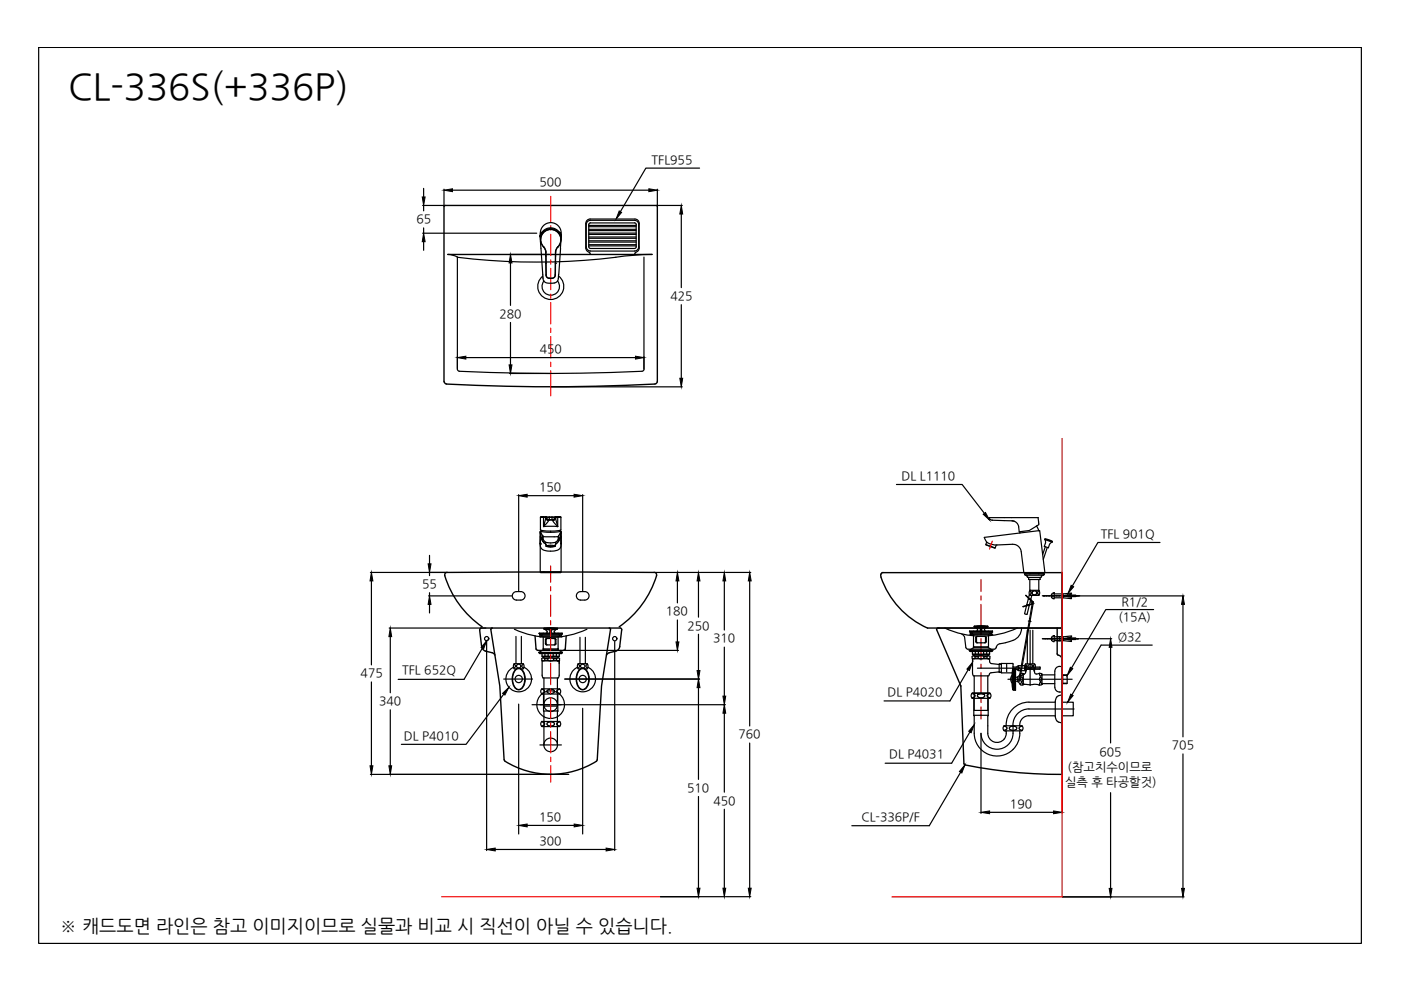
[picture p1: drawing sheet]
<svg xmlns="http://www.w3.org/2000/svg" width="297mm" height="210mm" viewBox="0 0 297 210" stroke-linecap="round" stroke-linejoin="round" font-family="sans-serif">
<defs><g id="words">
<text font-size="7.8" x="14.5" y="21.1">CL-336S(+336P)</text>
<text font-size="3.9" x="12.7" y="197.5">※ 캐드도면 라인은 참고 이미지이므로 실물과 비교 시 직선이 아닐 수 있습니다.</text>
<g font-size="2.6">
<text x="138.1" y="34.8">TFL955</text>
<text x="114.3" y="39.3">500</text>
<text x="88.3" y="47.3">65</text>
<text x="142.1" y="63.6">425</text>
<text x="105.9" y="67.4">280</text>
<text x="114.4" y="74.8">450</text>
<text x="191.2" y="101.7">DL L1110</text>
<text x="114.3" y="104.1">150</text>
<text x="233.4" y="114">TFL 901Q</text>
<text x="89.5" y="124.7">55</text>
<text x="141.2" y="130.5">180</text>
<text x="237.1" y="131.6">(15A)</text>
<text x="237.8" y="128.4">R1/2</text>
<text x="145.7" y="133.5">250</text>
<text x="151.2" y="136.2">310</text>
<text x="237" y="135.9">Ø32</text>
<text x="76.5" y="143.6">475</text>
<text x="85.3" y="142.9">TFL 652Q</text>
<text x="80.4" y="149.5">340</text>
<text x="188.2" y="147.6">DL P4020</text>
<text x="85.6" y="156.9">DL P4010</text>
<text x="156.6" y="156.6">760</text>
<text x="188.5" y="160.8">DL P4031</text>
<text x="233.1" y="160.2">605</text>
<text x="248.5" y="158.9">705</text>
<text x="145.7" y="167.9">510</text>
<text x="225.8" y="166.6">실측 후 타공할것)</text>
<text x="226.4" y="163.4">(참고치수이므로</text>
<text x="151.2" y="170.6">450</text>
<text x="214.1" y="171.3">190</text>
<text x="114.3" y="174">150</text>
<text x="114.4" y="179.1">300</text>
<text x="182.7" y="174">CL-336P/F</text>
</g>
</g></defs>
<!-- layer: 7 -->
<path d="M108.9 125.7a1.75 1.75 0 0 1 2.4 .3 .9 .9 0 0 1-.9 1.2h-.9a.9 .9 0 0 1-.8-.5 .9 .9 0 0 1 .2-1zM116.7 135.1h.1M122.5 125.7a1.73 1.73 0 0 1 2.3 .3 .9 .9 0 0 1-.8 1.2h-.9a.9 .9 0 0 1-.8-.5 .9 .9 0 0 1 .2-1z" fill="none" stroke="#000" stroke-width=".25"/>
<!-- layer: 0 -->
<g fill="none" stroke="#000" stroke-width=".25">
<path d="M89.8 39.9v1.9M89.6 49.4h24.2M89.6 43.6h4.6M89.8 43.6v1.1M89.8 48.3v1.1M89.8 51.2v1.9M94.1 40.1v3.5M94.9 53.9l1.3 .3 .8 .3M95.9 40.3h41.7M97 54.5v23.8l.2 .3 .2 .1M97 54.5a139.5 139.5 0 0 0 33.6 0M108 54h8.5"/>
<path d="M108.2 55.8v8.9M115.1 58.5a2.76 2.76 0 0 0-.4 4.1 2.76 2.76 0 0 0 4.1 0 2.76 2.76 0 0 0-.4-4.1M115.3 59.6a1.85 1.85 0 0 0 .2 2.5 1.85 1.85 0 0 0 2.5 0 1.85 1.85 0 0 0 .2-2.5M125.1 54l-.2-.5a.95 .95 0 0 1-.7-.9v-5.3a.9 .9 0 0 1 .9-.9h9.5a.9 .9 0 0 1 .9 .9v5.3a1.06 1.06 0 0 1-.8 1l-.1 .4M136.5 54.5l.1 23.8-.3 .3-.2 .1a402.5 402.5 0 0 1-38.7 0M138.3 53.9l-3.5 .2-4.3 .4M139.3 43.6h5.4M139.4 40.1v3.5M144.4 45.4v15.6M98.8 75.8h35.9M108 79.2h8.6M108.2 68.4v9"/>
<path d="M144.4 64.6v15.6M116.9 82h27.8M91.1 117.8v1.7M110 104.9v20.4M111.8 105.1h9.9M123.5 104.9v20.4M190.1 102.7h13.9l4.7 6.1M209 115.5l2 .7M209.3 115l.8 .4 1.3 .1M221.5 114.4l1.6 .5M221.5 114.4l.2 .7-.3 .7 .9 .3 .2-.7M221.6 114.3l-.1 .1"/>
<path d="M221.6 114.3l1.5 .5M221.6 115.9l-.5 1.7M222 116.1l-.8 2.5M223.1 114.9l-.6 .5M223.1 114.8v.1M78.5 121.4h16.2M78.7 123.2v17.8M82.5 133.2h20.5M82.7 135v11.9M90.9 126.3h17.6M91.1 121.4v.6M91.1 125.7v.6"/>
<path d="M91.1 128.1v1.9M103.2 136v44.3M109.1 133.4a18.1 18.1 0 0 0 15.3 0M114.5 121.3h4.5M114.7 121.4v-.1h4.1v.1M114.8 137.9h4M115.2 121.3h.1M119.5 137.9h.1M119.6 137.9h24.3M130.3 136v44.3M138.8 121.4h9.5M143.6 123.2v4.6"/>
<path d="M143.6 131.4v4.7M148.1 123.2v7.7M148.1 134.5v7.7M148.5 121.4h5.3M153.6 123.2v10.4M153.6 137.2v10.4M153.9 121.4h5.3M158.9 123.2v30.7M200.3 133.2a18.1 18.1 0 0 0 15.4 0M203.9 134.5l.4 .3 .2 .4M204.5 135.3l.3 1.9 .2 .4h5.8M211.2 137.2l-.4 .4"/>
<path d="M211.2 137.2h.1M216.6 133.2a2.84 2.84 0 0 1-2.6 2.8l-2 .5a.91 .91 0 0 0-.8 .7M217.2 121.5v-.1h4.2v.1M221 126.3h.2M221 135.4h.1M221.1 135.4h.1M221.1 135.4h.3M221.2 126.3h.1M221.2 126.3h.2M221.3 126.3h.1M221.4 126.3h.1M221.4 135.4h.1"/>
<path d="M221.4 126.3h.4M221.5 135.4h.1M221.6 135.4h.1M221.6 135.4h.4M221.8 126.3h.1M221.9 126.3h.1M221.9 126.3h.4M222 135.4h.1M222.1 135.4h.1M222.2 135.4h.3M222.3 126.3h.1M222.4 126.3h.1"/>
<path d="M222.4 126.3h.4M222.5 135.4h.1M222.6 135.4h.1M222.6 135.4h.4M222.8 126.3h.1M222.8 126.3h.2M222.9 126.3h.1M223 126.3h.1M223 135.4h.1M223 135l.5-.2v1.3l-.5-.4zM223 126.3h.3M223 135.4h.2"/>
<path d="M223.1 125.8l.4-.1v1.3l-.4-.2-.2-.2h.2v-.5h-.2zM223.1 135.4h.1M223.2 135.4h.1M223.3 135.4h.2M223.3 126.3h.1M223.3 126.3h.2M223.4 126.3h.1M223.5 125.9l3.7-.1-.1 .2-1.7 .3 1.7 .3 .1 .3-3.7-.2M223.5 135l3.7-.2-.1 .3-1.7 .3 1.7 .3 .1 .3-3.7-.2M223.5 126.3h.1M223.5 135.4h.1M223.5 126.3h.3"/>
<path d="M223.5 135.4h.2M223.6 135.4h.1M223.7 135.4h.1M223.8 135.4h.2M223.8 126.3h.1M223.9 126.3h.1M224 126.3h.1M224 135.4h.1M224.1 126.3h.3M224.1 135.4h.1M224.1 135h1.1M224.1 135.9h1.1"/>
<path d="M224.2 135.4h.1M224.3 135.4h.3M224.4 126.3h.1M224.5 126.3h.1M224.6 126.3h.1M224.6 135.4h.1M224.7 126.3h.2M224.7 135.4h.1M224.7 135v.9M224.8 135.4h.1M224.9 135.4h.2M224.9 126.3h.1"/>
<path d="M225 126.3h.1M225.1 126.3h.1M225.1 126.3h.3M225.2 135.4h.1M225.3 135.4h.1M225.4 135.4h.1M225.4 135.4h.2M225.4 125.9v.2M225.4 126.2v.2M225.4 126.6v.1M225.4 135v.2M225.4 135.3v.2"/>
<path d="M225.4 135.7v.1M225.5 126.3h.1M225.6 126.3h.1M225.7 126.3h.1M225.7 135.4h.1M225.7 126.3h.2M225.7 135.4h.2M225.8 135.4h.1M225.9 135.4h.1M225.9 135.4h.4M226 126.3h.1M226 126.3h.2"/>
<path d="M226.1 126.3h.1M226.2 126.3h.1M226.2 126.3h.2M226.3 135.4h.1M226.3 126.2h1.8v.3h-1.7M226.3 135.3h1.8v.3h-1.7M226.4 135.4h.1M226.4 135.4h.3M226.5 126.3h.1M226.6 126.3h.1M226.7 126.3h.1M226.7 135.4h.1"/>
<path d="M226.7 126.3h.4M226.8 135.4h.1M226.9 135.4h.1M226.9 135.4h.4M227.1 126.3h.1M227.2 126.3h.1M227.3 135.4h.1M227.3 126.3h.3M227.4 135.4h.1M227.5 135.4h.3M227.6 126.3h.1M227.6 126.3h.2"/>
<path d="M227.7 126.3h.1M227.8 126.3h.1M227.8 135.4h.1M227.8 126.3h.3M227.8 135.4h.2M227.9 135.4h.1M228 135.4h.1M228 135.4h.3M228.1 126.3h.1M228.1 126.3h.2M228.2 126.3h.1M228.2 126.3h22.8"/>
<path d="M228.3 126.3h.1M228.3 135.4h.1M228.3 126.3h.4M228.3 135.4h.2M228.4 135.4h.1M228.5 135.4h.1M228.5 135.4h.3M228.7 126.3h.1M229 135.4h6.7M235.5 137.2v20.3M250.8 128.1v28.1M78.7 144.6v17.8"/>
<path d="M82.7 150.5v11.9M106.8 147.2l-8 10.6h-13.7M112.8 149.4h41M119.7 144h28.6M148.1 145.8v19.4M153.6 151.2v16.8M158.9 157.5v30.8M208 155.5v17M250.8 159.9v28.5M78.5 164.2h42.1M148.1 168.9v19.4M153.6 171.6v16.7"/>
<path d="M209.8 172.2h13.6M225.2 164.3v8.2M235.5 168.1v20.3M105 180.1h23.5M140 190.1h13.8M153.9 190.1h5.3M225.3 190.2h25.7"/>
<circle cx="103.2" cy="135.4" r=".46"/>
<circle cx="130.3" cy="135.4" r=".46"/>
</g>
<g fill="#000" stroke="#000" stroke-width=".21">
<path d="M89.8 49.4l.3 1.8h-.6zM89.5 41.8h.6l-.3 1.8zM94.1 40.3l1.8-.3v.6zM108.2 54l.3 1.8h-.6zM137.6 40l1.8 .3-1.8 .3zM144.4 43.6l.3 1.8h-.6zM97 75.8l1.8-.3v.6zM107.9 77.4h.6l-.3 1.8zM134.7 75.5l1.8 .3-1.8 .3zM144.1 80.2h.6l-.3 1.8zM90.8 119.5h.6l-.3 1.9zM110 105.1l1.8-.3v.6z"/>
<path d="M121.7 104.8l1.8 .3-1.8 .3zM208.5 109l.4-.3 .9 1.6zM78.7 121.4l.4 1.8h-.6zM82.7 133.2l.3 1.8h-.5zM91.1 126.3l.3 1.8h-.6zM143.3 136.1h.6l-.3 1.8zM143.6 121.4l.3 1.8h-.6zM148.1 121.4l.3 1.8h-.6zM153.6 121.4l.3 1.8h-.6zM158.9 121.4l.4 1.8h-.6zM235.5 135.4l.3 1.8h-.6zM250.8 126.3l.3 1.8h-.6z"/>
<path d="M106.6 147l1.3-1.3-.9 1.7zM147.8 142.2h.6l-.3 1.8zM148.1 144l.3 1.8h-.6zM153.6 149.4l.3 1.8h-.6zM153.3 147.6h.6l-.3 1.8zM78.5 162.4h.6l-.4 1.8zM82.5 162.4h.5l-.3 1.8zM103.2 180.1l1.8-.3v.6zM128.5 179.8l1.8 .3-1.8 .3zM208 172.2l1.8-.3v.6zM223.4 171.9l1.8 .3-1.8 .3zM147.8 188.3h.6l-.3 1.8z"/>
<path d="M153.3 188.3h.6l-.3 1.8zM158.7 188.3h.6l-.4 1.8zM235.2 188.4h.6l-.3 1.8zM250.5 188.4h.6l-.3 1.8z"/>
</g>
<!-- layer: 5 -->
<g fill="none" stroke="#000" stroke-width=".25">
<path d="M8.2 10.1h280.4v189.9h-280.4zM115 49.2l-.2 .2-.3 .6 .4-.7-.1 .2M118.5 49.2a2.24 2.24 0 0 0-2.8-.7 2.24 2.24 0 0 0-1.1 2.7l.5 7.6a1.22 1.22 0 0 0 1.7 1.2 1.23 1.23 0 0 0 1.6-1.2v-.6M118.5 49.2a2.27 2.27 0 0 1 .4 2l-.4 7M118.5 49.2l.3 .2 .2 .7-.3-.8 .1 .2M119 50l-.4-.7 .4 1.1M119 50v.2zM119 49.4v.8M119 49.4a2.21 2.21 0 0 0-2.2-2.2 2.21 2.21 0 0 0-2.2 2.2l-.1 .8 .1-.5 .3-.4-.4 1.1M114.5 115.2v.2M114.5 115.2h.1M114.5 112.8l.1 .9"/>
<path d="M114.5 115.4h.1M114.5 115.4a1.38 1.38 0 0 0 1.6 1.4 2.71 2.71 0 0 0 2.7-.7l.2-.7M114.5 112.7v2.5M114.5 115.4v5.9M114.6 113.1v-.3v1.3M114.6 114.1v-.4l-.1 1.5M114.6 114.1l-.1 1.1M114.6 114.1l.1-.2 .2 .7 .4 .5M114.7 113l.4 .6M114.8 112.6l-.3 .1 .2 1.2 .4 .5v-.7M115.1 114.4l.3 .7M115.1 113.7v.3"/>
<path d="M115.1 113.7h.1M115.3 115l.4 .3M118.2 115l-.4 .3M118.4 113.7v.3v-.3h-3.3a1.13 1.13 0 0 0 .9 1.3 2.31 2.31 0 0 0 2-.2l.4-.8M118.4 113.7v.7l.4-.5v.3l-.6 .9M118.4 113.7h.1M118.4 114.4l-.3 .7M118.8 112.6l.2 .1-.2 .3M118.8 113l-.4 .6M118.9 112.8v1.3l-.1-.2v-.9M118.9 112.8v.9M118.9 113.7l.1 1.5"/>
<path d="M119 112.8l-.1 .3M119 112.7v8.6M216.2 113l-7.5 .9 .6 1.1M220.2 112.5h.2l1.1 8.9h-4.4l-.6-4.4a1.78 1.78 0 0 0-1.8-1.6l-3.3 .1"/>
</g>
<!-- layer: 6 -->
<g fill="none" stroke="#000" stroke-width=".25">
<path d="M109.4 134.9v5.8M110.5 134.9v5.8M123 135.1v5.6M124.1 135.1v5.6M217.8 133.6v7.2M218.4 133.6v11.8M219 133.6v7.2M108.9 141.5a2.72 2.72 0 0 0-1.1 4.1 2.72 2.72 0 0 0 4.3 0 2.72 2.72 0 0 0-1-4.1M108.9 140.8a.4 .4 0 0 1 .4 .4 .4 .4 0 0 1-.4 .4M109 141.8h.5M109 141.8a.9 .9 0 0 1 0-1.1h1.9a.88 .88 0 0 1 0 1.1M109.3 142.1a1.01 1.01 0 0 1 1.1-.3 1.01 1.01 0 0 1 .6 .9 2.78 2.78 0 0 1-.8 3.5 1.52 1.52 0 0 1-1.5-1.8l.1-1.3z"/>
<path d="M109.3 142a1.15 1.15 0 0 1 1.2-.2 1.15 1.15 0 0 1 .7 1 2.98 2.98 0 0 1-.9 3.4 1.47 1.47 0 0 1-1.7-1.6 3.2 3.2 0 0 1 .7-2.6zM110.4 141.8h.5M111 140.8a.4 .4 0 0 0-.4 .4 .4 .4 0 0 0 .4 .4M122.4 141.5a2.72 2.72 0 0 0-1 4.1 2.72 2.72 0 0 0 4.3 0 2.72 2.72 0 0 0-1.1-4.1M122.5 140.8a.4 .4 0 0 1 .4 .4 .4 .4 0 0 1-.4 .4M122.6 141.8h.5M122.6 141.8a.9 .9 0 0 1 0-1.1h1.9a.88 .88 0 0 1 0 1.1M122.8 142.1a1.01 1.01 0 0 1 1.1-.3 1.01 1.01 0 0 1 .7 .9 2.78 2.78 0 0 1-.8 3.5 1.52 1.52 0 0 1-1.5-1.8l.1-1.3zM122.8 142a1.15 1.15 0 0 1 1.3-.2 1.15 1.15 0 0 1 .6 1 2.98 2.98 0 0 1-.8 3.4 1.47 1.47 0 0 1-1.7-1.6 3.2 3.2 0 0 1 .6-2.6zM124 141.8h.5M124.6 140.8a.4 .4 0 0 0-.4 .4 .4 .4 0 0 0 .4 .4M213.7 144h13.6"/>
<path d="M214.5 143.2l-.2 .8 .2 .8M214.7 141.9v4.3M214.7 146.2h.1M214.7 141.8l-.2 2.3 .2 2.1M214.7 146.2l.5 .1M214.8 141.8h-.1M214.8 141.8l.1 4.5M214.9 141.8h-.2M214.9 141.8v4.5M214.9 146.3h.3M214.9 144.5h.3M214.9 144.4h.3"/>
<path d="M214.9 144.3h.3M214.9 144.2h.3M214.9 145.1h.3M214.9 145h.3M214.9 144.9h.3M214.9 144.8h.3M214.9 144.7h.3M214.9 144.6h.3M214.9 145.2h.3M214.9 145.9h.3M214.9 145.8h.3M214.9 145.5h.3"/>
<path d="M214.9 145.4h.3M214.9 145.3h.3M214.9 145.7h.3M214.9 145.6h.3M214.9 146.1h.3M214.9 146h.3M214.9 146.2h.3M214.9 143.4h.3M214.9 143.5h.3M214.9 143.6h.3M214.9 143.7h.3M214.9 143.8h.3"/>
<path d="M214.9 143.9h.3M214.9 144h.3M214.9 144.1h.3M214.9 143.2h.3M214.9 143.3h.3M214.9 141.8h.3M214.9 141.9h.3M214.9 142.4h.3M214.9 142h.3M214.9 142.1h.3M214.9 142.3h.3M214.9 142.2h.3"/>
<path d="M214.9 142.5h.3M214.9 142.6h.3M214.9 142.9h.3M214.9 142.7h.3M214.9 142.8h.3M214.9 143h.3M214.9 143.1h.3M215.2 141.7h.1v4.6h-.1M215.2 141.7v4.6M215.2 141.7v.1M215.3 144.4h.5M215.3 143.6h.5"/>
<path d="M216.2 143.1l-.4 .4v1l.4 .5M216.2 143v.1M216.2 145a.48 .48 0 0 0 .8 .2M216.4 145.2l.2-.5 .3 .5M216.5 143.6a.43 .43 0 0 1 .4 .4 .43 .43 0 0 1-.4 .4l-.1-.4zM216.9 142.8l-.3 .5-.2-.5M217 142.9v2.2M217 145h.1M217 142.9h.1M217 142.9a.48 .48 0 0 0-.8 .1M217 145.1h.2M217 142.9v.1"/>
<path d="M217.2 142.9l-.2 .1M217.3 145.1l-.3 .1M217.4 140.9a.4 .4 0 0 1 .3 .4 .4 .4 0 0 1-.3 .4M217.5 142.2v.2M217.5 141.9l-.1 .8-.4 .2M217.5 141.9h1.8M217.5 141.8a.92 .92 0 0 1 0-1h1.8a.9 .9 0 0 1 0 1M217.6 141.9v.3M219.2 141.9v.3M219.3 142.2v.2M219.3 141.9v.7M219.4 142.5a.72 .72 0 0 0 1.1 .2l.4 .2"/>
<path d="M219.4 140.9a.4 .4 0 0 0-.3 .4 .4 .4 0 0 0 .4 .4M220.4 142.8l.2 .6 .2-.6M220.5 143.6a.42 .42 0 0 1 .3 .4 .42 .42 0 0 1-.3 .4l-.1-.4zM220.8 145.2l-.2-.5-.2 .6M220.9 142.9v2.2v-.2h2.7M220.9 143.1h2.7M220.9 145.1l-.4 .2-.8-.2h-2.4M223.6 142.3v3.4M223.7 142.3a1.11 1.11 0 0 1 1.5-1v5.4a1.17 1.17 0 0 1-1.5-1M225.2 143.1l1.1 .1M225.3 143.1v1.8M226.3 143.2v1.7h-1.1"/>
<path d="M226.3 144.9h-1.1"/>
<circle cx="110" cy="144" r=".77"/>
<circle cx="110" cy="141.2" r=".45"/>
<circle cx="123.5" cy="141.2" r=".45"/>
<circle cx="123.5" cy="144" r=".77"/>
<circle cx="218.4" cy="141.3" r=".45"/>
</g>
<!-- layer: 1 -->
<g fill="none" stroke="#000" stroke-width=".25">
<path d="M148.3 35.6h-11.4l-5.4 9.3M115.3 52.4l.3 .5 .1 .5M115.3 52.4a2.18 2.18 0 0 1-.1-3.1 2.18 2.18 0 0 1 3.1 0 2.18 2.18 0 0 1 0 3.1M115.3 52.3v.1M115.3 52.4a2.14 2.14 0 0 1-.1-3.1 2.14 2.14 0 0 1 3.1 0 2.14 2.14 0 0 1-.1 3.1M115.7 53.4v.9M115.7 54.3v1.5M115.8 53.4h-.1M115.8 54.3h-.1M115.8 58.3a.72 .72 0 0 0 .7 .7M115.8 55.8v2.5a.65 .65 0 0 0 .7 .7M115.8 54.3v1.5"/>
<path d="M115.8 55.8v2.5M115.8 58.3h.1M116.5 59h.5M116.5 59h.1M116.5 48.5h.5M116.5 48.5h.1M116.5 48.5a2.13 2.13 0 0 0-1.9 2.3M117 48.5h.1M117 48.5a2.07 2.07 0 0 1 1.9 2.3M117.7 58.3h.1M117.7 55.8v2.5a.65 .65 0 0 1-.7 .7M117.7 55.8h.1"/>
<path d="M117.8 54.3l-.1 1.5M117.8 58.3a.72 .72 0 0 1-.8 .7M117.8 53.4v.9M117.8 53.4h.1M117.8 54.3h.1M117.8 55.8h.1M117.8 55.8v2.5M117.8 54.3v1.5M118.2 52.4l-.3 .5-.1 .5M118.3 52.4h.1M118.3 52.4l-.4 .5-.1 .5M114.6 109.7h.6"/>
<path d="M114.6 112.3a9 9 0 0 0 4.3 0M114.6 109.7v2.7M114.6 109.6v.1M114.8 112.4v.1a3.2 3.2 0 0 0 2.3 .4l1.4-.2 .2-.1v-.2M115.2 109.7v1.9h3.1M115.3 109.6h-.7h1.2M115.3 109.6v.1M115.7 115v.5M115.7 109.7h-.4M115.7 109.7v.1M115.7 109.7h.1M115.7 109.7l-.5 2 1.1-1.4"/>
<path d="M115.7 109.8a.6 .6 0 0 0 .6 .6M115.7 109.7a.62 .62 0 0 0 .6 .6M115.7 109.6h-.4M115.7 109.7h2M115.7 109.7a.62 .62 0 0 0 .7 .5M115.8 115.6v-.2v.4l.3 .1 1.7-.1M115.8 109.6l-.1 .1M115.8 109.7l.1 .2 .5 .3M115.8 109.6h.1M115.8 109.6h.7M115.9 115.8l.9-.2 .9 .2-.9 .1zM115.9 115.7h.1"/>
<path d="M116 115.7l.8 .2 .8-.2M116.4 110.3h-.1M116.5 109.6v.6M116.5 110.2l-.1 .1M116.5 109.6h.5M116.5 110.2h.5M116.7 112.6v.3M117 109.6v.6M117 109.6h.7M117 110.2l.1 .1M117.1 110.3l1.1 1.4M117.7 109.6l.1 .1"/>
<path d="M117.7 109.7h.1M117.7 109.6h.1M117.7 109.7l-.1 .2-.5 .3M117.7 115.6v-.2v.4M117.8 109.6h.1M117.8 109.6l.5 .1M117.8 109.7a.62 .62 0 0 1-.6 .5M117.8 109.7h-.1M117.8 109.8a.6 .6 0 0 1-.6 .6M117.8 109.7h.1M117.8 109.7v.1M117.8 109.8l.4 1.9"/>
<path d="M117.8 109.7a.84 .84 0 0 1-1.2 .6h-.3M117.8 115v.5M118.2 109.6h.7h-1.2M118.2 109.7v2M118.9 109.6v.1M118.9 109.7h-.6M118.9 109.7v2.7M209.8 109.7l-.1 .1M214.6 110.4a1.43 1.43 0 0 1 1.4 1.3l.1 1.1 2.1-.3 2.1-1.3-.1-.6M215.1 110.5l-4.8-.2-.4-.3-.2-.3h10.4l.1 1M216.3 112.7l-.1 .3M219.7 111.6h.1"/>
<path d="M219.8 111.6l.4 .9M220.1 109.7v.1M220.2 112.5l-4 .5M245.9 115h-13.1l-5.4 9.2M102.3 137.4l-3.9 6.6h-14M114.7 121.4h4.1M217.2 121.5h4.2M244.3 136.8h-10.8l-6.2 10.5M244.6 129.2h-10.2l-7.2 12.4M110 149.3v27.5M123.5 150.2v26.6M205.3 142l-3.9 6.6h-14"/>
<path d="M205.6 155.2l-3.8 6.6h-14.1M111.8 175h9.9M204.6 162.2l-7.6 12.9h-16.4"/>
</g>
<path d="M131.3 44.7l.5 .3-1.2 1.4zM103.2 135.9l-.7 1.7-.5-.3zM227.1 124.1l.5 .3-1.2 1.4zM206.2 140.4l-.7 1.8-.5-.3zM206.6 153.6l-.7 1.8-.5-.4zM226.9 141.5l.5 .3-1.1 1.4zM227 147.2l.5 .3-1.1 1.4zM110 175l1.8-.3v.6zM121.7 174.7l1.8 .3-1.8 .3zM204.6 162.2l-.7 1.7-.5-.3z" fill="#000" stroke="#000" stroke-width=".21"/>
<!-- layer: 3 -->
<g fill="none" stroke="#000" stroke-width=".25">
<path d="M114.3 138.3h4.9M114.3 134.3h4.9M114.3 134.3l.2 .2M114.3 134.3h.1M114.3 134.2l4.9 .1M114.4 134.2l-.1 .1M114.4 138.5l4.6 .1M114.4 138.4v.1M114.5 134.5v.1h4.5v-.1M114.5 134.9v.1M114.5 135h.1M114.5 134.5h.1"/>
<path d="M114.5 135h4.5M114.5 134.5h4.5M114.5 134.8h4.5M114.5 134.8v.1M114.8 134.6v.2M114.9 138.6l.1 .6 3.6-.1M114.9 139.1h.7M115.2 135v2.8l-.9 .5M115.2 137.5v.3M115.2 139.2v.3h3.1v-.3M115.2 137.6h3.1M115.2 137.8h3.1"/>
<path d="M115.3 133.3h2.9M115.3 133.2l1.8-.1 1.1 .2-.1 .2h-2.7zM115.5 140h.6M115.5 139.6h.6M115.5 139.6v.4M115.5 139.6l-.3-.1-.3 .1 .1 .5 .5-.1M115.5 138.6v.5M115.8 135.6v.9M115.8 136.5l.2 .2M115.9 136.7h1.8M115.9 136.7l-.3-.2v-.9l.3-.2h1.9l.1 1.1-.2 .2M115.9 134.2h-.1"/>
<path d="M116 133.9v.3M116 135.4l-.2 .2M116.1 139.6v.4M116.2 140l.5 .1M116.2 138.6v.5h-.7M116.2 139.1h1.1M116.6 133.5h-1l.4 .4M116.6 133.5h.3M116.6 133.5v.7M116.7 133.5v.6M116.7 139.5l-.5 .1M116.8 139.5l.5 .1"/>
<path d="M116.8 133.5v.6M116.8 134.1h-.1v.1M116.8 134.1v.1M116.9 133.5h1l-.4 .5 .2 .2M116.9 133.5v.7M117.3 139.1h.7M117.3 138.6v.5M117.3 140l-.5 .1M117.4 139.6h.6v.4h-.6zM117.5 135.4l.2 .2v.9l-.2 .2M118 138.6v.5M118 139.1h.6"/>
<path d="M118 139.6l.3-.1 .4 .1M118 140l.3 .1 .4-.1M118.3 135v2.8M118.3 137.5v.3M118.3 137.8l.9 .5M118.6 138.6v.5M118.6 139.6v.4M118.7 134.6v.2M119 134.8v.1M119 135h.1M119 134.5h.1M119 134.9v.1"/>
<path d="M119.1 138.4v.1M119.1 138.5l-.1 .1M119.2 134.3l-.2 .2M205.5 137.9h5M205.6 133.9h4.8M205.6 133.9l.1 .1M205.6 133.8l4.8 .1M205.6 133.8v.1M205.7 138v.1h4.6v-.1M205.7 134l.1 .2h4.4M205.7 134h.1M205.7 134.6h.1"/>
<path d="M205.7 134h4.6M205.7 134.6h4.6M206.1 134.2v.2M206.1 139.2v.4M206.1 139.2l.3-.2 .3 .2M206.1 139.5l.3 .2 .3-.2M206.2 138.1v.6M206.2 138.7h3.4M206.2 138.7h.6M206.4 137l.1 .3M206.4 138.7v.3h3.2v-.3M206.4 134.6v2.7"/>
<path d="M206.4 137.3h3.2M206.4 137.1h3.2M206.4 137.3l-.9 .6M206.5 132.8l.1 .2h2.7l.2-.2M206.5 132.8h3M206.5 132.8l1.5-.1 1.5 .1M206.7 139.2h.7v.4h-.7zM206.8 138.1v.6M206.8 138.7h.6M207.1 134.9h1.8M207.1 134.9l-.2 .2 .1 1.1 1.9 .1 .2-.3v-.9l-.2-.2M207.3 134.9l-.3 .2v1l.3 .2"/>
<path d="M207.4 139.5l.6 .2M207.4 138.1v.6M207.5 138.7h1M207.8 133.1l-.9-.1 .4 .5-.2 .3M207.8 133.1v.7M207.9 133.8v-.2h.2v.2M207.9 133.1v.5M208 139l-.6 .2M208 139l.6 .2M208 133.1l.1 .5M208.2 133.1v.7M208.5 138.1v.6h.7"/>
<path d="M208.6 139.2h.7v.4h-.7zM208.6 139.5l-.6 .2M208.7 134.9l.3 .2-.1 1-.2 .2M209.1 133l-1.3 .1M209.1 133l-.4 .5 .2 .3M209.2 138.1v.6M209.2 138.7h.6M209.3 139.2l.3-.2 .3 .2M209.5 139.7h.1M209.6 137.3l.9 .6h-5M209.6 137l-.1 .3M209.6 134.6v2.7"/>
<path d="M209.7 139.7h-3.5v3M209.7 139.7l.3 .9 1.7 .3 .3-.1M209.8 138.1v.6h-.2M209.9 139.2v.3l-.2 .1-.4-.1M209.9 134.2v.2M210.2 134.4h-4.4l-.1 .2M210.2 134.4h.1M210.3 134h.1M210.3 134.6h.1M210.3 134v.2M210.3 134.4v.2M210.3 134.1l-.1 .1"/>
<path d="M210.4 133.9l-.2 .1M115 140.1h1.7M115 140.1l-.1 3 .2 .6h3.3l.2-.6-.1-3M115.3 143.7v6h2.9v-6M116.7 140.1h1.6M118.1 150.6h.1M118.3 140.1h.2M206.2 142.7l.2 .6h3.2l.2-.3M206.6 143.3v7.3h2.8v-7.3M207.2 141.7h13.3M212 140.8h.1M212 142.5v.1"/>
<path d="M212 142.6h.3M212 140.8h.3M212 142.6l-.3-.1-1.5 .1-.4 .4M212.3 140.8h-.5v1.7h.5M213.4 140.9v1.6M214.8 141.4h1.2M214.8 140.8v1.7M214.8 142.5l-.1 .2-2.4-.1M214.8 140.8l-.1-.1h-2.4v1.9M214.8 141.9h1.2M215.6 141.9l.4 .3M215.9 141.9h.1"/>
<path d="M215.9 141.4h.1M216 141.4v.2M216 141.4h-.1M216 141.9h-.1M216 142.2h1.3M216 141.5v.4M217.2 141.5v.3M217.2 141.8l.2 .1M217.3 141.1h-1.3l-.4 .3M217.3 141.4l3.2 .1v.4h-3.2M217.3 141.1l.4 .3M217.4 141.4h.1"/>
<path d="M217.4 141.4l-.2 .2M217.7 141.9l-.4 .3"/>
</g>
<!-- layer: 4 -->
<g fill="none" stroke="#000" stroke-width=".25">
<path d="M114.5 157.9h4.5M114.5 149.4h4.5M114.8 146.1a.49 .49 0 0 1 .7 .5 .49 .49 0 0 1-.7 .5M114.8 153a.49 .49 0 0 1 .7 .5 .49 .49 0 0 1-.7 .5M114.9 153h3.7M114.9 147.1a2.93 2.93 0 0 1 3.7 0M114.9 147.1a2.93 2.93 0 0 0-.3 4.3 2.93 2.93 0 0 0 4.3 0 2.93 2.93 0 0 0-.3-4.3M114.9 147.1l-.3-.5 .3-.6 3.7 .1 .3 .5-.3 .5M114.9 152.9l-.3 .6 .3 .5M114.9 147.2h3.7M115.2 147.2v3.5h3.1v-3.5M115.3 150.8v7.1"/>
<path d="M115.3 157.8a1.45 1.45 0 0 0 1.9 1.5 1.45 1.45 0 0 0 .6-2.4 1.45 1.45 0 0 0-2.4 .6l-.1 .4M116 146.7a1.1 1.1 0 0 0 1.5 0M116 146.7a.76 .76 0 0 1 1.2-.5l.3 .2v.3M116.1 153.2l.5-.1a.57 .57 0 0 1 .7 0 .57 .57 0 0 1 .1 .6l-.5 .2a.58 .58 0 0 1-.6 0 .58 .58 0 0 1-.2-.7zM116.7 153h.1M118.3 150.7l-.1 7.2M118.5 147l.2 .1M118.5 153.9l.2 .1M118.5 146.2a.43 .43 0 0 0-.4 .4 .43 .43 0 0 0 .4 .4M118.5 153.1a.43 .43 0 0 0-.4 .4 .43 .43 0 0 0 .4 .4M118.6 152.9l.3 .6-.3 .5-3.7 .1M118.7 153l-.2 .1"/>
<path d="M118.7 146.1l-.2 .1M206.1 147l.4 .2M206.1 147h.4h-.4M206.1 147l-.2 .5 .2 .5 1.9 .1h1.9l.2-.6-.2-.5M206.5 148.1v3.6h3M206.5 147.8l-.4 .2M206.5 147.2a.36 .36 0 0 1 .2 .3 .36 .36 0 0 1-.2 .4M206.5 151.6v.1M206.5 151.7l.1 3.8a4.8 4.8 0 0 0 5 4.8 4.8 4.8 0 0 0 4.6-5.3M206.5 147h1.5h-1.5M207.7 147.9h.6M207.7 147.9a.44 .44 0 0 1-.5-.5 .44 .44 0 0 1 .6-.3 .56 .56 0 0 1 .7 0 .56 .56 0 0 1 .2 .6l-.4 .2"/>
<path d="M209.4 151.8v3.7a1.97 1.97 0 0 0 2.1 1.9 1.97 1.97 0 0 0 1.8-2.2M209.5 147h-1.5h1.5M209.5 148.1v3.6M209.5 151.6v.2M209.9 147h-.4h.4M209.9 147a.49 .49 0 0 0-.6 .5 .49 .49 0 0 0 .6 .5M212.9 154a.43 .43 0 0 1 .5 .2 .43 .43 0 0 1-.1 .6M212.9 154.9l-.2-.5 .2-.5h3.7l.3 .5-.2 .5M212.9 155h3.7M213.3 154.7l-.4 .2M213.3 155h.1M213.3 155l.1 .1"/>
<path d="M214.1 154.2l.5-.2a.57 .57 0 0 1 .7 0 .57 .57 0 0 1 .2 .6l-.5 .2a.58 .58 0 0 1-.7 0 .58 .58 0 0 1-.2-.6zM214.8 153.8a4.7 4.7 0 0 1-1 4.1 3.4 3.4 0 0 1-3.7 .7 3.4 3.4 0 0 1-2.1-3.1M214.8 153.9h.1M216.1 154.6l.2 .2M216.1 154.2v.4M216.3 154.7l.4 .2M216.7 154l-.6 .2M223.7 148.9h-5.5a4.8 4.8 0 0 0-4.9 5M223.7 151.8l-5.5-.1a1.96 1.96 0 0 0-2 2.2M223.7 151.9l.3 .9 .4 .3M224 147.8l-.3 .9v3.2M224.4 147.5l-.4 .3"/>
<path d="M224.5 153.1l.7 .1M225.2 148.9h2.3v2.9h-2.3M225.2 147.4l-.7 .1M227.7 150.3h-9.5a3.4 3.4 0 0 0-3.4 3.4"/>
<circle cx="116.8" cy="149.4" r="1.45"/>
</g>
<!-- layer: CENTER -->
<path d="M106.8 144h6.1" fill="none" stroke="#000" stroke-width=".25"/>
<!-- layer: 1 -->
<path d="M210.4 114.7l-.6 1.7M189.1 190.2h36.2" fill="none" stroke="#f00" stroke-width=".25"/>
<!-- layer: c -->
<g fill="none" stroke="#000" stroke-width=".3">
<path d="M94.4 43.6h44.9l.1 37.3-.3 .4a362.5 362.5 0 0 1-44.7 0l-.2-.4-.1-37.1 .3-.2M94.9 54h43.3M94.8 121.4h43.9M94.8 121.3l-.5 .4a19.6 19.6 0 0 0 7.9 11.2M102.9 138l1.4 .4 .6 .5M102.9 138a1.15 1.15 0 0 1-.8-.9l-.4-3.6 .3-.3h29.5l.3 .3-.4 3.6a1.12 1.12 0 0 1-.8 .9l-1.4 .4-.6 .5M104.1 133.5l1.9 11.9 .9 15.7M104.3 133.2l-.2 .2M113.4 134.8l.3 2.8 .3 .3M114 137.9h.8M118.8 137.9h.7M120 134.8l-.1 2.8-.4 .3"/>
<path d="M129.2 133.2l.2 .3-1.9 11.9-.9 15.7-.2 .3M138.7 121.3l.4 .3 .1 .4M139.2 122a20.7 20.7 0 0 1-7.9 10.9M186.8 121.8a13.1 13.1 0 0 0 3.8 7 18.4 18.4 0 0 0 6.1 4.4h28.5M187 121.5l-.2 .3M187.2 121.4h37.8M187.2 121.4h-.2M198.8 133.2l-.2 .1v.2l5.1 11.9 .7 16.5 .2 .3M199 133.2h.1M224.1 138.6l.2 .3M224.1 133.2v5.4M224.3 138.9a1.07 1.07 0 0 1 .9 .8"/>
<path d="M224.9 133.2l.3 .2M225 121.4l.2 .1M225.2 121.6v42.6a100.2 100.2 0 0 1-20.6-2M106.9 161.1l.1 .2a18.2 18.2 0 0 0 19.4 .1"/>
</g>
<!-- layer: CENTER -->
<g fill="none" stroke="#f00" stroke-width=".25">
<path d="M116.8 41.6v5.3M116.8 47.9v.9M116.8 49.7v4.5M116.8 55.1v.9M116.8 56.9v4.5M116.8 62.3v.9M116.8 64.1v4.6M116.8 69.6v.9M116.8 71.4v4.5M116.8 76.8v.9M116.8 78.6v5.3M116.7 120v3.4"/>
<path d="M116.7 124.4v.9M116.7 126.2v4.5M116.7 131.6v.9M116.7 133.4v4.5M116.7 138.8v.9M208 122.9v2.5M208 126.3v1M208 128.1v4.6M208 133.6v.9M208 135.4v4.5M116.7 140.6v4.6M116.7 146.1v.9"/>
<path d="M116.7 147.9v4.5M116.7 153.3v.9M116.7 155.1l.1 4.5M208 140.8v.9M208 142.6v4.6M208 148.1v.9M208 149.9v2.5M116.8 160.5v1M116.8 162.3v3.5"/>
</g>
<!-- layer: DWG -->
<g fill="none" stroke="#000" stroke-width=".25">
<path d="M217.3 121.8l.1 .2h3.8l.1-.2M217.6 122l.2 .4h.2l.1 .5h2.4l.1-.5h.2l.2-.4M217.7 128.4h.1M217.7 128.2v.1M217.9 128.3l-.2-.1v.2M217.9 122.4h2.7M218 128.3l.2 .1-.5 1.9-.5-.2 .4-1.7M218 126.9l.2 .1M218.1 126.9v.1M218.2 128.3v.1M218.2 128.2v.1M218.2 126.1l-.2 .8"/>
<path d="M218.3 128.3h-.2M218.3 131.2h.1M218.3 127h-.3l-.3 1.2 .3 .1M218.3 125.3a.45 .45 0 0 1 .3 .4 .45 .45 0 0 1-.3 .4M218.3 131.2h.2M218.3 122.9v2.3h1.9M218.3 121.5v.2M218.4 125.2a.9 .9 0 0 0 0 1M218.4 127.1l.1 .1M218.5 131.2v.1M218.5 127.3l-.2 .9M218.5 127v.1"/>
<path d="M218.8 126.2l-.2 .8h-.3M218.8 127.4l.3 .3M218.8 128.1l-.5 3.1M218.9 125.5l-.1 .2M219 127.6l-1.5-1.3 1.5 1.3-.1 .1v.4l-2 .5 2.1-.5-.5 3.2M219 127.7l-.1 .4M219.1 125.3a.48 .48 0 0 1 .7 .4 .48 .48 0 0 1-.6 .5 .48 .48 0 0 1-.3-.7M219.1 125.3h-.1M219.1 125.3l-.2 .2M220.2 121.5v.2M220.2 122.9v2.3M220.3 125.2a.9 .9 0 0 1 0 1h-2"/>
<path d="M220.3 126.1h.1M220.3 125.3l-.3 .4 .3 .4M220.3 125.3h.1M221.3 121.8v-.1v.1M221.3 121.7h-4v.1M216 144.4l2.3-13 .1 .1-2.2 12.9"/>
</g>
<!-- layer: CL -->
<path d="M217.9 128.2l.1 .3M218 131.7l.6 .1" fill="none" stroke="#000" stroke-width=".25"/>
<!-- layer: HD -->
<path d="M218.1 126.8h.1M218.5 127.2h.1M218.6 127.8h.2M219 127.9h.2" fill="none" stroke="#000" stroke-width=".25"/>
<!-- layer: 0 -->
<path d="M225.2 93v97.2M93.6 190.1h46.3" fill="none" stroke="#f00" stroke-width=".25"/>
<!-- layer: BASE -->
<g fill="none" stroke="#000" stroke-width=".25">
<path d="M124.3 47.6a.9 .9 0 0 1 .9-.9h9.3a.9 .9 0 0 1 .9 .9M124.3 47.6v4.7a.94 .94 0 0 0 .9 .9h9.3a.9 .9 0 0 0 .9-.9v-4.7M124.8 47.6v4.7l.4 .4 9.5-.1 .2-.3v-4.7M124.8 47.8h10.1M124.8 48.1h10.1M124.8 48.6h10.1M124.8 48.9h10.1M124.8 49.4h10.1M124.8 49.7h10.1M124.8 50.2h10.1M124.8 50.5h10.1M124.8 51.1h10.1"/>
<path d="M124.8 51.3h10.1M124.8 51.9h10.1M124.8 52.1h10.1M125.2 47.3h9.3M125.2 47.2l-.4 .4M134.5 47.2l.4 .4"/>
</g>
<!-- layer: DEF_LAYER_ASSEM_MEMBER -->
<path d="M209.2 114.9l-.2 .6 1.9 .7 .3-.7" fill="none" stroke="#000" stroke-width=".25"/>
<use href="#words"/>
</svg>
